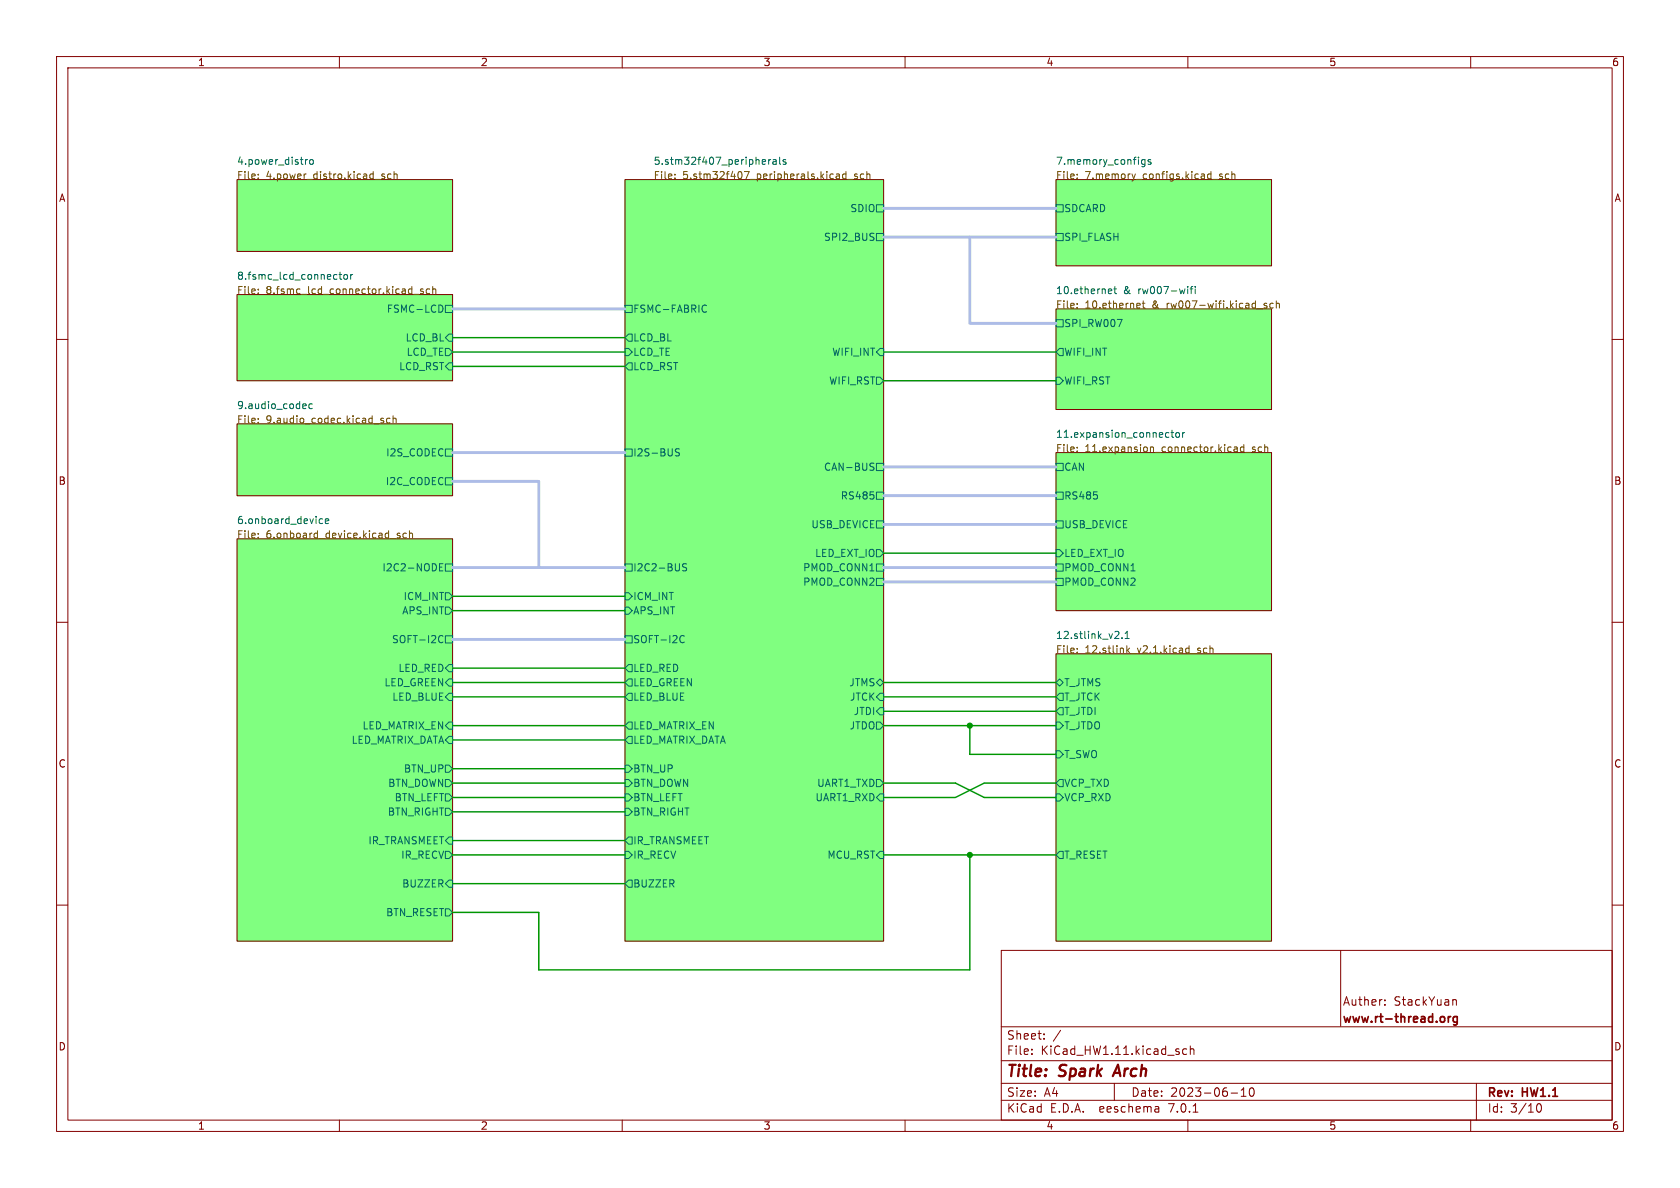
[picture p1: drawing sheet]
<svg xmlns="http://www.w3.org/2000/svg" width="297mm" height="210mm" viewBox="0 0 297 210" stroke-linecap="round" stroke-linejoin="round" font-family="sans-serif">
<defs><g id="words">
<g font-size="2.8" fill="#840000">
<text x="178" y="190.8">Title:</text>
<text x="187.4" y="190.8">Spark</text>
<text x="197.7" y="190.8">Arch</text>
</g>
<g font-size="2.1" fill="#840000">
<text x="237.4" y="177.9">Auther:</text>
<text x="246.4" y="177.9">StackYuan</text>
<text x="178" y="183.9">Sheet:</text>
<text x="186.2" y="183.9">/</text>
<text x="237.4" y="181.1">www.rt-thread.org</text>
<text x="178" y="186.6">File:</text>
<text x="184" y="186.6">KiCad_HW1.11.kicad_sch</text>
<text x="178" y="196.8">KiCad</text>
<text x="178" y="194">Size:</text>
<text x="184.6" y="194">A4</text>
<text x="185.7" y="196.8">E.D.A.</text>
<text x="194.4" y="196.8">eeschema</text>
<text x="200" y="194">Date:</text>
<text x="206.7" y="196.8">7.0.1</text>
<text x="206.9" y="194">2023-06-10</text>
<text x="263" y="194.2">Rev:</text>
<text x="263" y="196.8">Id:</text>
<text x="267" y="196.8">3/10</text>
<text x="269.2" y="194.2">HW1.1</text>
</g>
<g font-size="1.8" fill="#840000">
<text x="35" y="11.8">1</text>
<text x="85" y="11.8">2</text>
<text x="135" y="11.8">3</text>
<text x="185" y="11.8">4</text>
<text x="235" y="11.8">5</text>
<text x="285" y="11.8">6</text>
<text x="10.4" y="35.8">A</text>
<text x="285.4" y="35.8">A</text>
<text x="10.3" y="85.8">B</text>
<text x="285.3" y="85.8">B</text>
<text x="10.3" y="135.8">C</text>
<text x="285.3" y="135.8">C</text>
<text x="10.3" y="185.8">D</text>
<text x="285.3" y="185.8">D</text>
<text x="35" y="199.8">1</text>
<text x="85" y="199.8">2</text>
<text x="135" y="199.8">3</text>
<text x="185" y="199.8">4</text>
<text x="235" y="199.8">5</text>
<text x="285" y="199.8">6</text>
</g>
<g font-size="1.8" fill="#006464">
<text x="41.9" y="29.2">4.power_distro</text>
<text x="115.6" y="29.2">5.stm32f407_peripherals</text>
<text x="186.7" y="29.2">7.memory_configs</text>
<text x="150.2" y="37.7">SDIO</text>
<text x="188.2" y="37.7">SDCARD</text>
<text x="145.6" y="42.7">SPI2_BUS</text>
<text x="188.2" y="42.7">SPI_FLASH</text>
<text x="41.9" y="49.5">8.fsmc_lcd_connector</text>
<text x="186.7" y="52.1">10.ethernet</text>
<text x="198.6" y="52.1">&amp;</text>
<text x="201.3" y="52.1">rw007-wifi</text>
<text x="68.3" y="55.4">FSMC-LCD</text>
<text x="112" y="55.4">FSMC-FABRIC</text>
<text x="188.2" y="58">SPI_RW007</text>
<text x="70.4" y="65.6">LCD_RST</text>
<text x="71.6" y="60.5">LCD_BL</text>
<text x="71.8" y="63.1">LCD_TE</text>
<text x="112" y="60.5">LCD_BL</text>
<text x="112" y="65.6">LCD_RST</text>
<text x="112" y="63.1">LCD_TE</text>
<text x="147" y="63.1">WIFI_INT</text>
<text x="188.2" y="63.1">WIFI_INT</text>
<text x="146.5" y="68.1">WIFI_RST</text>
<text x="188.2" y="68.1">WIFI_RST</text>
<text x="41.9" y="72.4">9.audio_codec</text>
<text x="186.7" y="77.5">11.expansion_connector</text>
<text x="68.1" y="80.8">I2S_CODEC</text>
<text x="112" y="80.8">I2S-BUS</text>
<text x="145.6" y="83.4">CAN-BUS</text>
<text x="188.2" y="83.4">CAN</text>
<text x="68.1" y="85.9">I2C_CODEC</text>
<text x="148.5" y="88.5">RS485</text>
<text x="188.2" y="88.5">RS485</text>
<text x="41.9" y="92.7">6.onboard_device</text>
<text x="143.3" y="93.5">USB_DEVICE</text>
<text x="188.2" y="93.5">USB_DEVICE</text>
<text x="67.5" y="101.2">I2C2-NODE</text>
<text x="112" y="101.2">I2C2-BUS</text>
<text x="141.9" y="101.2">PMOD_CONN1</text>
<text x="144" y="98.6">LED_EXT_IO</text>
<text x="188.2" y="101.2">PMOD_CONN1</text>
<text x="188.2" y="98.6">LED_EXT_IO</text>
<text x="71.2" y="106.2">ICM_INT</text>
<text x="112" y="106.2">ICM_INT</text>
<text x="141.9" y="103.7">PMOD_CONN2</text>
<text x="188.2" y="103.7">PMOD_CONN2</text>
<text x="69.2" y="113.9">SOFT-I2C</text>
<text x="71" y="108.8">APS_INT</text>
<text x="112" y="108.8">APS_INT</text>
<text x="112" y="113.9">SOFT-I2C</text>
<text x="186.7" y="113">12.stlink_v2.1</text>
<text x="70.3" y="118.9">LED_RED</text>
<text x="112" y="118.9">LED_RED</text>
<text x="67.8" y="121.5">LED_GREEN</text>
<text x="69.2" y="124">LED_BLUE</text>
<text x="112" y="121.5">LED_GREEN</text>
<text x="112" y="124">LED_BLUE</text>
<text x="150" y="121.5">JTMS</text>
<text x="150.1" y="124">JTCK</text>
<text x="188.2" y="121.5">T_JTMS</text>
<text x="188.2" y="124">T_JTCK</text>
<text x="62" y="131.6">LED_MATRIX_DATA</text>
<text x="64" y="129.1">LED_MATRIX_EN</text>
<text x="112" y="131.6">LED_MATRIX_DATA</text>
<text x="112" y="129.1">LED_MATRIX_EN</text>
<text x="150.1" y="129.1">JTDO</text>
<text x="150.8" y="126.6">JTDI</text>
<text x="188.2" y="129.1">T_JTDO</text>
<text x="188.2" y="126.6">T_JTDI</text>
<text x="71.3" y="136.7">BTN_UP</text>
<text x="112" y="136.7">BTN_UP</text>
<text x="188.2" y="134.2">T_SWO</text>
<text x="68.5" y="139.3">BTN_DOWN</text>
<text x="69.7" y="141.8">BTN_LEFT</text>
<text x="112" y="139.3">BTN_DOWN</text>
<text x="112" y="141.8">BTN_LEFT</text>
<text x="144" y="141.8">UART1_RXD</text>
<text x="144.3" y="139.3">UART1_TXD</text>
<text x="188.2" y="141.8">VCP_RXD</text>
<text x="188.2" y="139.3">VCP_TXD</text>
<text x="65" y="149.4">IR_TRANSMEET</text>
<text x="68.4" y="144.3">BTN_RIGHT</text>
<text x="112" y="144.3">BTN_RIGHT</text>
<text x="112" y="149.4">IR_TRANSMEET</text>
<text x="70.8" y="152">IR_RECV</text>
<text x="112" y="152">IR_RECV</text>
<text x="146.2" y="152">MCU_RST</text>
<text x="188.2" y="152">T_RESET</text>
<text x="71" y="157">BUZZER</text>
<text x="112" y="157">BUZZER</text>
<text x="68.1" y="162.1">BTN_RESET</text>
</g>
<g font-size="1.8" fill="#725600">
<text x="41.9" y="31.8">File:</text>
<text x="47.1" y="31.8">4.power_distro.kicad_sch</text>
<text x="115.6" y="31.8">File:</text>
<text x="120.7" y="31.8">5.stm32f407_peripherals.kicad_sch</text>
<text x="186.7" y="31.8">File:</text>
<text x="191.8" y="31.8">7.memory_configs.kicad_sch</text>
<text x="41.9" y="52.1">File:</text>
<text x="47.1" y="52.1">8.fsmc_lcd_connector.kicad_sch</text>
<text x="186.7" y="54.6">File:</text>
<text x="191.8" y="54.6">10.ethernet</text>
<text x="203.8" y="54.6">&amp;</text>
<text x="206.4" y="54.6">rw007-wifi.kicad_sch</text>
<text x="41.9" y="74.9">File:</text>
<text x="47.1" y="74.9">9.audio_codec.kicad_sch</text>
<text x="186.7" y="80">File:</text>
<text x="191.8" y="80">11.expansion_connector.kicad_sch</text>
<text x="41.9" y="95.3">File:</text>
<text x="47.1" y="95.3">6.onboard_device.kicad_sch</text>
<text x="186.7" y="115.6">File:</text>
<text x="191.8" y="115.6">12.stlink_v2.1.kicad_sch</text>
</g>
</g></defs>
<g fill="none" stroke="#840000" stroke-width=".18">
<path d="M10 10h277v190h-277zM12 12h273v186h-273zM60 10v2M110 10v2M160 10v2M210 10v2M260 10v2M10 60h2M285 60h2M10 110h2M285 110h2M10 160h2"/>
<path d="M285 160h2M177 168h108v30h-108zM237 168v13.4M244.8 177.6v.1M244.8 176.8v.1M257 176.7l.4 .1 .1 .1v.8M60 198v2M110 198v2M160 198v2M177 194.5h108M177 191.5h108M177 187.5h108"/>
<path d="M177 181.5h108M182.4 186.3v.1M182.4 185.5v.1M184.6 183.6v.1M184.6 182.8v.1M197 191.5v3M204.6 195.6l.3 .2v.8M204.9 196.5l-.5 .1M204.9 196h-.5M209.8 185.5l-.4-.1-.3 .3v.4l.1 .2h.6M210 198v2M210.4 185.5l.2-.1 .4 .1 .1 .9"/>
<path d="M210.4 184.9v1.5M210.9 196.6h.9M217.6 193.2h1.2M219.4 193.8h.9M219.4 192.7l.5-.4v1.5M221 192.4l.2-.1a.81 .81 0 0 1 .6 .6 .81 .81 0 0 1-.3 .8l-.1 .1a.81 .81 0 0 1-.4-1.4zM260 198v2M261 191.5v6.5M271.7 195.4l.3-.3a.81 .81 0 0 1 .6 .6 .81 .81 0 0 1-.3 .8l-.3 .1-.3-.3"/>
</g>
<path d="M197.6 188.2l-.9 2" fill="none" stroke="#840000" stroke-width=".4"/>
<path d="M256 179.7v1M256.5 179.7l-.3 .1-.2 .2M257.6 179.8l-.4-.1-.3 .3v.4l.1 .2h.6M257.6 179.7v1.2l-.3 .3-.3-.1" fill="none" stroke="#840000" stroke-width=".3"/>
<g fill="#80ff80" stroke="#80ff80" stroke-width=".18">
<path d="M41.9 74.9h38.1v12.7h-38.1z"/>
<path d="M41.9 31.8h38.1v12.7h-38.1z"/>
<path d="M41.9 95.3h38.1v71.1h-38.1z"/>
<path d="M110.5 31.8h45.7v134.6h-45.7z"/>
<path d="M41.9 52.1h38.1v15.2h-38.1z"/>
<path d="M186.7 115.6h38.1v50.8h-38.1z"/>
<path d="M186.7 31.8h38.1v15.2h-38.1z"/>
<path d="M186.7 80h38.1v28h-38.1z"/>
<path d="M186.7 54.6h38.1v17.8h-38.1z"/>
</g>
<path d="M41.9 31.8h38.1v12.7h-38.1zM110.5 31.8h45.7v134.6h-45.7zM186.7 31.8h38.1v15.2h-38.1zM41.9 52.1h38.1v15.2h-38.1zM186.7 54.6h38.1v17.8h-38.1zM41.9 74.9h38.1v12.7h-38.1zM41.9 95.3h38.1v71.1h-38.1zM186.7 80h38.1v28h-38.1zM186.7 115.6h38.1v50.8h-38.1z" fill="none" stroke="#800000" stroke-width=".18"/>
<g fill="none" stroke="#006464" stroke-width=".18">
<path d="M54.4 28.2l-.3 .1M54.9 28.3l.3-.1 .2 .2v.4l-.2 .3-.3-.1-.2-.2zM135.9 28.2v.9M136.3 28.2l-.4 .2M136.7 28.3h.5v.8M137.2 28.5l-.4 .1-.2 .2 .2 .3 .4-.1M137.8 27.8v1.1l.2 .2M138.9 28.3l-.3-.1-.2 .2 .1 .2 .4 .1v.3h-.5M154.9 36.2h1.3v1.3h-1.3zM186.7 36.2h1.3v1.3h-1.3zM202.4 28.3l-.3-.1-.3 .2 .1 .6h.5M202.4 28.2v1l-.2 .3-.3-.1"/>
<path d="M203.4 28.3l-.3-.1-.1 .2v.2l.4 .1v.3h-.4M59.9 48.5h.5M60.1 48.1v1.1l.3 .2M60.9 48.6l.3-.1 .2 .3v.3l-.2 .3-.3-.1-.1-.2zM62 48.5v.9M62.4 48.5l-.4 .3M77.9 53.9a.68 .68 0 0 1 .4 .7 .68 .68 0 0 1-.4 .6M78.7 54h1.3v1.2h-1.3zM78.7 59.7l.7-.6h.6v1.2h-.6zM110.5 54h1.3v1.2h-1.3zM111.1 59.1h.7v1.2h-.7l-.6-.6zM124.5 53.9l.4 .1"/>
<path d="M124.9 55.1l-.4 .1M154.9 41.3h1.3v1.2h-1.3zM186.7 41.3h1.3v1.2h-1.3zM186.7 56.5h1.3v1.3h-1.3zM196.1 51.1h.4v.3l-.6 .1M196.5 51.9h-.4M196.9 51.1h.5M197.1 50.6v1.1l.3 .2M210 50.6v.2M210 51.1v.8M210.4 51.1h.5M210.9 50.6l-.3 .2v1.1"/>
<path d="M211.3 50.6v.2M211.3 51.1v.8M53.9 71.4l.2 .3-.6 .1M54.1 72.2h-.2M55.2 71.4h-.3l-.3 .2 .1 .6h.5M78.7 79.4h1.3v1.2h-1.3zM78.7 64.8l.7-.7h.6v1.3h-.6zM78.7 61.6h.7l.6 .6-.6 .7h-.7zM110.5 79.4h1.3v1.2h-1.3zM110.5 61.6h.6l.7 .6-.7 .7h-.6zM111.1 64.1h.7v1.3h-.7l-.6-.6zM120.1 79.4l-.5-.1-.2 .1v.4l.6 .3 .1 .3-.2 .2-.5-.1"/>
<path d="M154.9 62.2l.7-.6h.6v1.3h-.6zM154.9 66.7h.7l.6 .6-.6 .6h-.7zM186.7 62.2l.6-.6h.7v1.3h-.7zM186.7 66.7h.6l.7 .6-.7 .6h-.6zM206.5 76.5h.1M206.6 77.3h-.1M207 76.5h.5M207.2 76v1.1l.3 .2M208 76.5h.3l.2 .2v.4l-.2 .2h-.3l-.1-.2zM209.1 76.5v.8M209.4 76.5l-.3 .2M56.5 92.4l.2 .2 .3-.1"/>
<path d="M57 91.8l-.3-.1-.2 .1M57.5 92.1l.6-.1v-.2l-.4-.1-.2 .2 .1 .6h.5M78.3 99.6h-.6v1.3h.6M78.7 84.5h1.3v1.2h-1.3zM78.7 99.7h1.3v1.3h-1.3zM110.5 99.7h1.3v1.3h-1.3zM121.4 99.7l-.5-.1-.2 .2v.3l.6 .3 .1 .3-.3 .2h-.4M154 82.5l.4 .1 .1 .3-.2 .2h-.3M154 81.9h.5M154.4 87.6v.5M154.9 87h1.3v1.3h-1.3zM154.9 99.7h1.3v1.3h-1.3z"/>
<path d="M154.9 81.9h1.3v1.3h-1.3zM154.9 92.1h1.3v1.2h-1.3zM154.9 97.2h.7l.6 .6-.6 .6h-.7zM186.7 81.9h1.3v1.3h-1.3zM186.7 87h1.3v1.3h-1.3zM186.7 99.7h1.3v1.3h-1.3zM186.7 92.1h1.3v1.2h-1.3zM186.7 97.2h.6l.7 .6-.7 .6h-.6zM77.7 100.3h.4M77.8 112.4l.3-.1 .2 .2M78.3 113.5l-.2 .1h-.3M78.7 104.8h.7l.6 .6-.6 .6h-.7z"/>
<path d="M78.7 107.3h.7l.6 .7-.6 .6h-.7zM78.7 112.4h1.3v1.3h-1.3zM79.4 117.5h.6v1.2h-.6l-.7-.6zM110.5 104.8h.6l.7 .6-.7 .6h-.6zM110.5 107.3h.6l.7 .7-.7 .6h-.6zM110.5 112.4h1.3v1.3h-1.3zM111.1 117.5h.7v1.2h-.7l-.6-.6zM120.4 112.4l.3-.1 .3 .2M121 113.5l-.3 .1h-.3M154.9 102.2h1.3v1.3h-1.3zM186.7 102.2h1.3v1.3h-1.3zM197 112.9h.8"/>
<path d="M197.8 111.7v.4M198.4 112.8v.1M198.9 112.9h.7M198.9 112l.4-.4v1.3M78.7 135.3h.7l.6 .6-.6 .6h-.7zM78.7 137.8h.7l.6 .6-.6 .7h-.7zM78.7 123.2l.7-.6h.6v1.2h-.6zM79.4 120h.6v1.3h-.6l-.7-.6zM79.4 130.2h.6v1.2h-.6l-.7-.6zM79.4 127.6h.6v1.3h-.6l-.7-.6zM110.5 135.3h.6l.7 .6-.7 .6h-.6zM110.5 137.8h.6l.7 .6-.7 .7h-.6z"/>
<path d="M111.1 120h.7v1.3h-.7l-.6-.6zM111.1 122.6h.7v1.2h-.7l-.6-.6zM111.1 130.2h.7v1.2h-.7l-.6-.6zM111.1 127.6h.7v1.3h-.7l-.6-.6zM154.9 120.7l.7-.7 .6 .7-.6 .6zM154.9 123.2l.7-.6h.6v1.2h-.6zM154.9 137.8h.7l.6 .6-.6 .7h-.7zM154.9 127.6h.7l.6 .7-.6 .6h-.7zM154.9 125.7l.7-.6h.6v1.3h-.6zM186.7 132.7h.6l.7 .7-.7 .6h-.6zM186.7 120.7l.6-.7 .7 .7-.7 .6zM186.7 127.6h.6l.7 .7-.7 .6h-.6z"/>
<path d="M186.7 125.7l.6-.6h.7v1.3h-.7zM187.3 137.8h.7v1.3h-.7l-.6-.7zM187.3 122.6h.7v1.2h-.7l-.6-.6zM78.7 140.3h.7l.6 .7-.6 .6h-.7zM78.7 142.9h.7l.6 .6-.6 .6h-.7zM78.7 150.5h.7l.6 .6-.6 .7h-.7zM78.7 156.2l.7-.6h.6v1.2h-.6zM79.4 148h.6v1.2h-.6l-.7-.6zM110.5 140.3h.6l.7 .7-.7 .6h-.6zM110.5 142.9h.6l.7 .6-.7 .6h-.6zM110.5 150.5h.6l.7 .6-.7 .7h-.6zM111.1 148h.7v1.2h-.7l-.6-.6z"/>
<path d="M111.1 155.6h.7v1.2h-.7l-.6-.6zM155.6 150.5h.6v1.3h-.6l-.7-.7zM155.6 140.3h.6v1.3h-.6l-.7-.6zM186.7 140.3h.6l.7 .7-.7 .6h-.6zM186.7 151.1l.6-.6h.7v1.3h-.7zM78.7 160.7h.7l.6 .6-.6 .6h-.7z"/>
</g>
<g fill="none" stroke="#725600" stroke-width=".18">
<path d="M45.7 31.5v.1M45.7 30.8v.1M67.5 31l.5 .4-.1 .2-.4-.1M68 30.8l-.3-.1-.2 .2M69.1 30.8l-.3-.1-.3 .3 .1 .5h.5M69.7 30.9l.1-.2 .4 .1v.8M69.7 30.3v1.3M119.3 31.5v.1M119.3 30.8v.1M149 31.5l.2 .1 .4-.1M149.6 30.8l-.4-.1-.2 .2M149.6 30.3v1.3"/>
<path d="M149.9 31.7h.9M151.6 30.8l-.3-.1-.2 .2v.2l.5 .1v.3h-.5M152.7 30.8l-.4-.1-.2 .3 .1 .5h.5M153.2 30.9l.2-.2 .3 .1 .1 .8M153.2 30.3v1.3M190.4 31.5v.1M190.4 30.8v.1M214.4 31.7h1M216.1 30.8l-.3-.1-.2 .2 .1 .2 .4 .1v.3h-.5M217.2 30.8l-.3-.1-.3 .3 .1 .5h.5M217.8 30.9l.2-.2 .3 .1v.8M217.8 30.3v1.3"/>
<path d="M45.7 51.8v.1M45.7 51.1v.1M73.1 52h1M74.8 51.1h-.3l-.2 .1 .1 .2 .4 .2v.3h-.5M76 51.1h-.4l-.2 .2 .1 .6h.5M76.5 51.2l.2-.1h.3v.8M76.5 50.6v1.3M190.4 54.3v.2M190.4 53.7v.1M201.1 53.6l.4 .1 .1 .2-.6 .1M201.5 54.4l-.4 .1M201.9 53.6h.5"/>
<path d="M202.1 53.2v1.1l.3 .2M223.9 53.7l-.3-.1-.1 .2v.2l.4 .1v.3h-.4M225.1 53.7l-.4-.1-.2 .2 .1 .6h.5M225.6 53.7l.2-.1 .3 .1 .1 .8M225.6 53.2v1.3M45.7 74.7v.1M45.7 74v.1M67.4 74.3l.4 .1 .1 .2-.2 .2-.4-.1M67.4 74h.4M68.9 74l-.3-.1-.3 .3 .2 .5h.4M69.5 74l.2-.1 .3 .1v.8M69.5 73.5v1.3"/>
<path d="M190.4 79.7v.2M190.4 79.1v.1M220.2 80h1M221.9 79.1l-.3-.1-.2 .2 .1 .2 .4 .1v.3h-.5M223 79.1l-.3-.1-.3 .2 .2 .6h.4M223.6 79.1l.2-.1 .3 .1v.8M223.6 78.6v1.3M45.7 95v.1M45.7 94.3v.1M70.7 94.3l-.3-.1-.2 .2 .1 .2 .4 .1v.3h-.5M71.8 94.3l-.3-.1-.3 .3 .2 .5h.4M72.4 94.4l.2-.2 .3 .1v.8"/>
<path d="M72.4 93.8v1.3M190.4 115.3v.1M190.4 114.6v.1M212.2 114.6h-.3l-.2 .1 .1 .2 .4 .2v.3h-.5M213.4 114.6h-.4l-.2 .2 .1 .6h.5M213.9 114.7l.2-.1h.3v.8M213.9 114.1v1.3"/>
</g>
<g fill="none" stroke="#adbce7" stroke-width=".51">
<path d="M156.2 36.8h30.5M80 54.6h30.5M156.2 41.9h30.5M171.4 41.9v15.3h15.3M80 85.1h15.2v15.2h15.3M80 80h30.5M156.2 82.6h30.5M156.2 87.6h30.5M156.2 92.7h30.5M80 100.3h15.2M80 113h30.5M156.2 100.3h30.5"/>
<path d="M156.2 102.9h30.5"/>
</g>
<g fill="none" stroke="#009600" stroke-width=".25">
<path d="M80 59.7h30.5M80 62.2h30.5M80 64.8h30.5M156.2 62.2h30.5M156.2 67.3h30.5M156.2 97.8h30.5M80 108h30.5M80 118.1h30.5M80 105.4h30.5M80 128.3h30.5M80 123.2h30.5M80 138.4h30.5"/>
<path d="M80 130.8h30.5M80 135.9h30.5M80 120.7h30.5M156.2 128.3h30.5M156.2 125.7h30.5M156.2 123.2h30.5M156.2 138.4h12.7l5.1 2.6h12.7M156.2 120.7h30.5M171.4 128.3v5.1h15.3M186.7 138.4h-12.7l-5.1 2.6h-12.7M80 151.1h30.5M80 141h30.5"/>
<path d="M80 143.5h30.5M80 148.6h30.5M80 156.2h30.5M156.2 151.1h30.5M171.4 151.1v20.4h-76.2v-10.2h-15.2"/>
</g>
<g fill="#009600" stroke="#009600" stroke-width=".18">
<circle cx="171.4" cy="128.3" r=".46"/>
<circle cx="171.4" cy="151.1" r=".46"/>
</g>
<use href="#words"/>
</svg>
